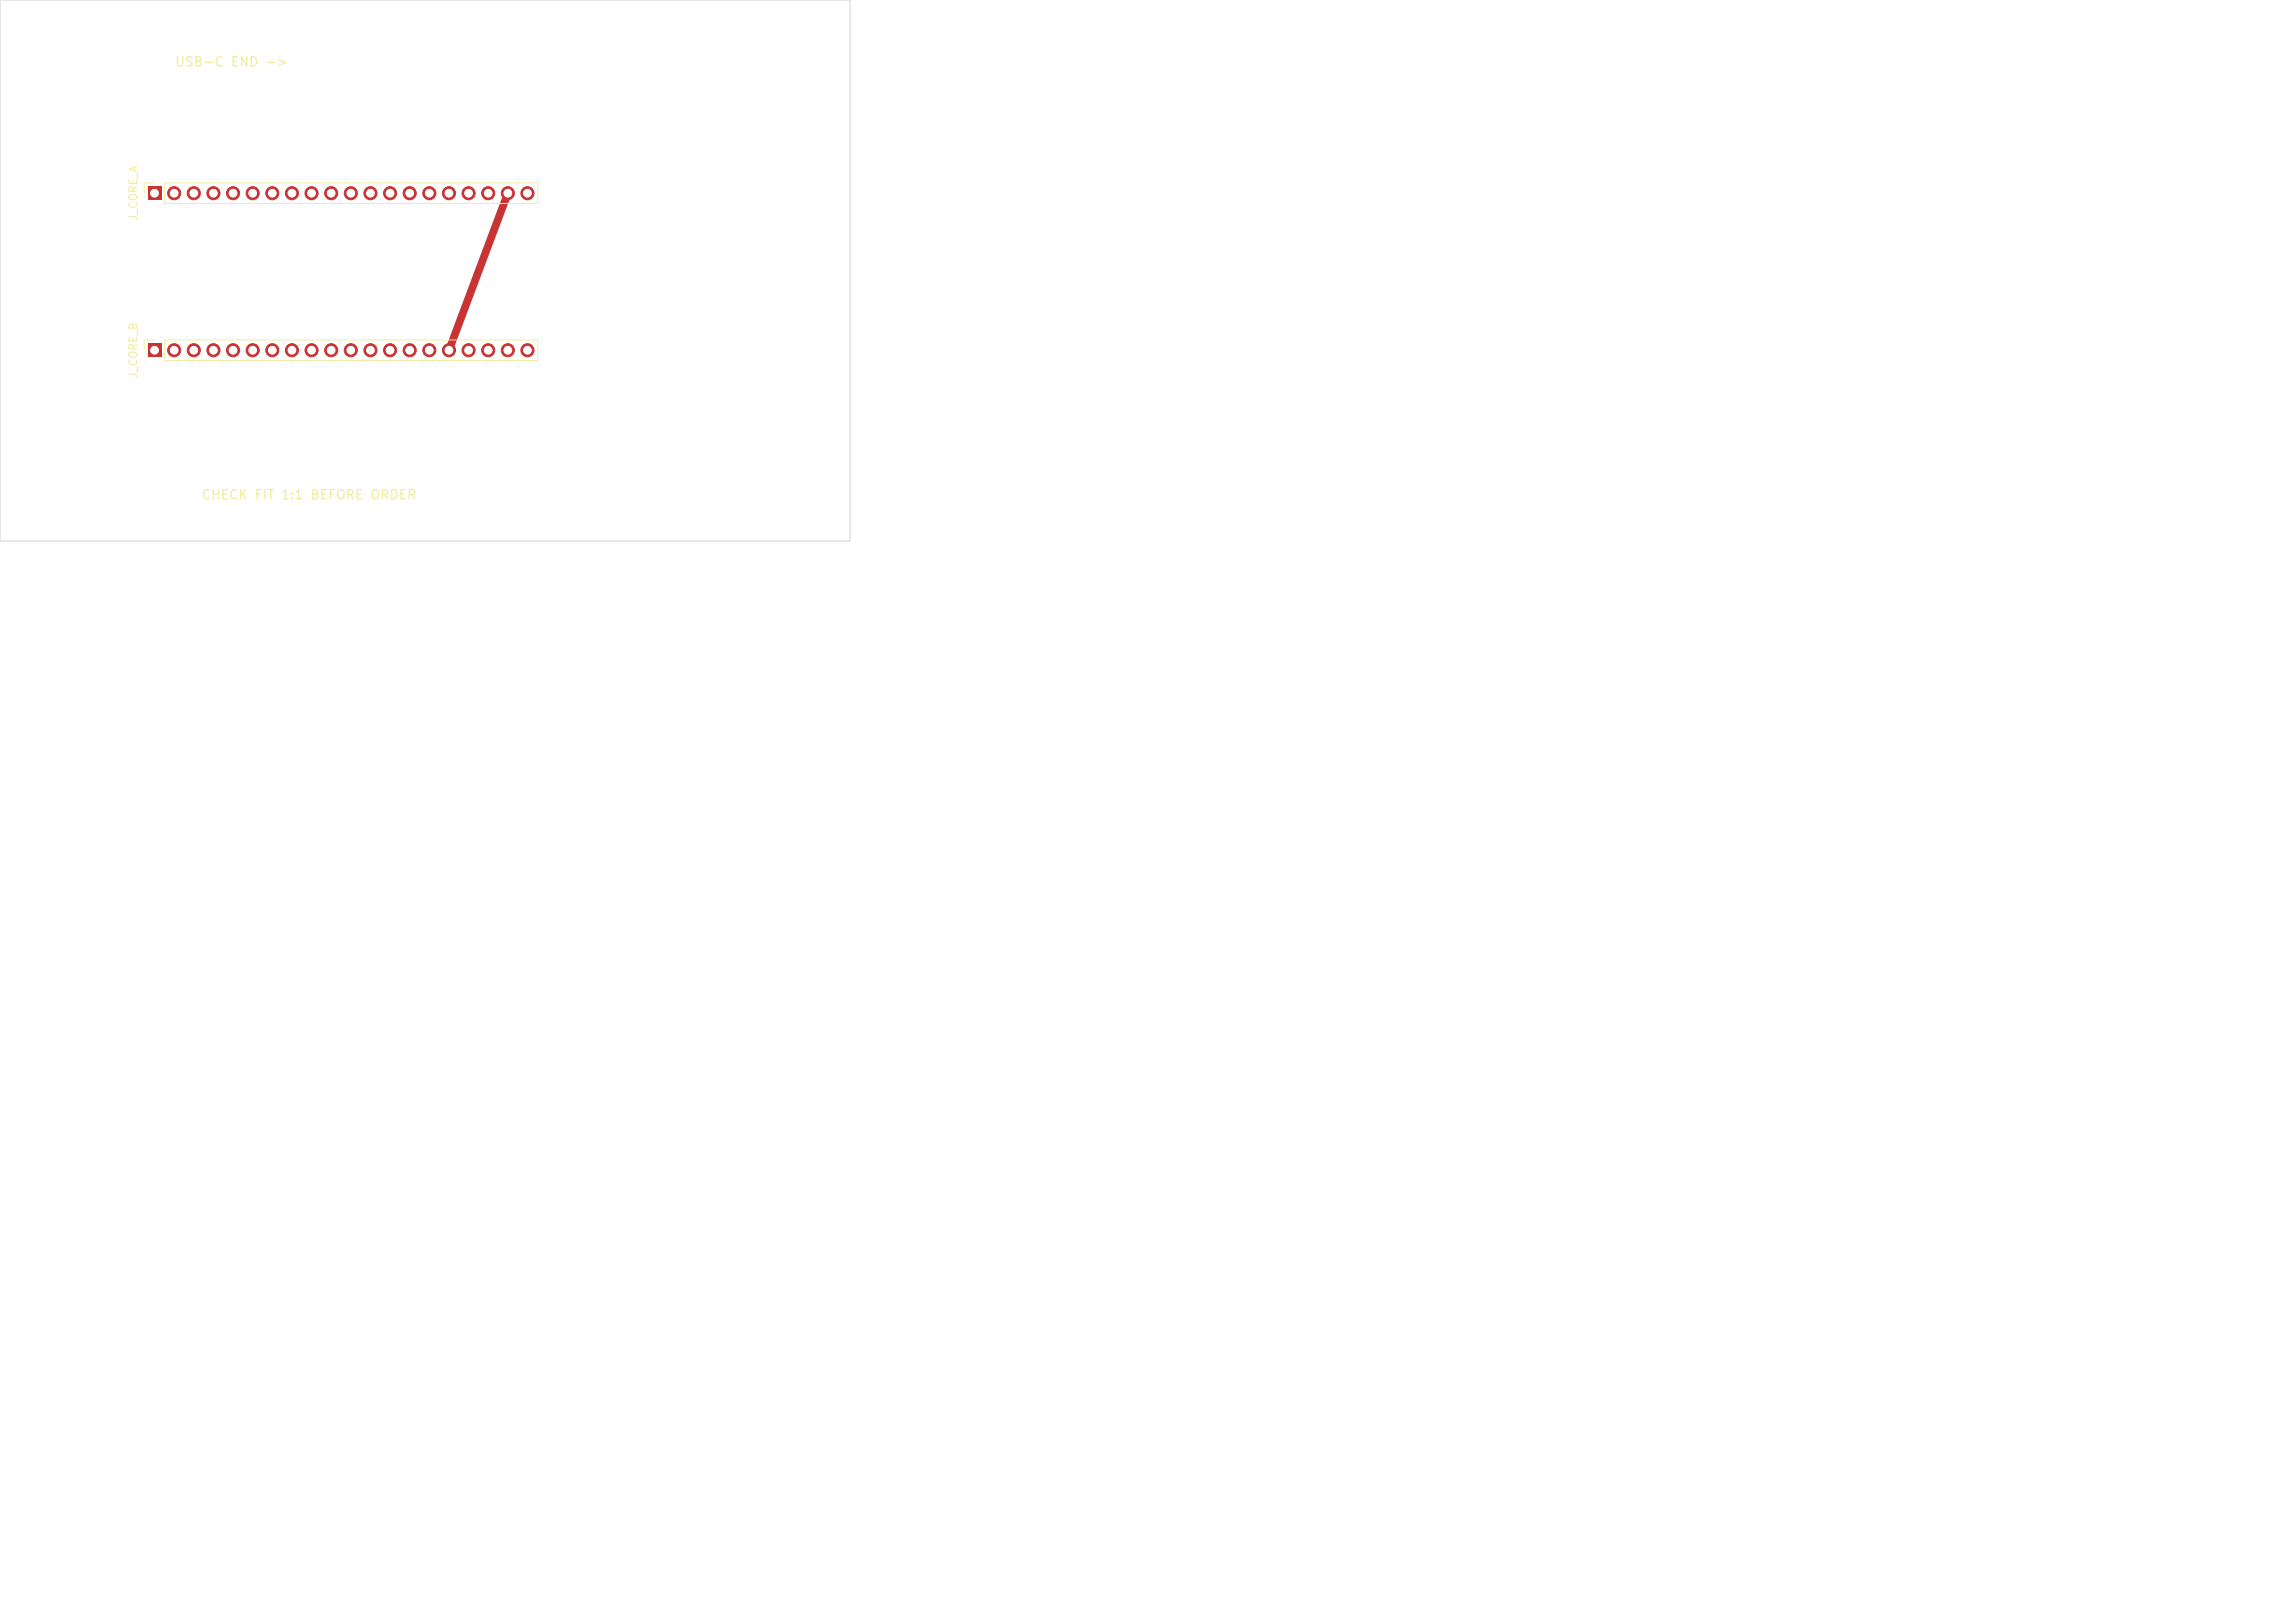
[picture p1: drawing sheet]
<svg xmlns="http://www.w3.org/2000/svg" width="297mm" height="210mm" viewBox="0 0 297 210" stroke-linecap="round" stroke-linejoin="round" font-family="sans-serif">
<defs><g id="words">
<g font-size="1.2" fill="#f2eda1">
<text x="22.6" y="8.9">USB-C END -&gt;</text>
<text x="26" y="64.9">CHECK FIT 1:1 BEFORE ORDER</text>
</g>
<g font-size="1" fill="#f2eda1">
<text x="18" y="28.6" transform="rotate(-90 18 28.6)">J_CORE_A</text>
<text x="18" y="49" transform="rotate(-90 18 49)">J_CORE_B</text>
</g>
</g></defs>
<path d="M19.1 44.5h1.7v1.7h-1.7z" fill="#c83434"/>
<g fill="#c83434" stroke="#c83434" stroke-width=".13">
<circle cx="22.5" cy="45.3" r=".85"/>
<circle cx="25.1" cy="45.3" r=".85"/>
<circle cx="27.6" cy="45.3" r=".85"/>
<circle cx="30.2" cy="45.3" r=".85"/>
<circle cx="32.7" cy="45.3" r=".85"/>
<circle cx="35.2" cy="45.3" r=".85"/>
<circle cx="37.8" cy="45.3" r=".85"/>
<circle cx="40.3" cy="45.3" r=".85"/>
<circle cx="42.9" cy="45.3" r=".85"/>
<circle cx="45.4" cy="45.3" r=".85"/>
<circle cx="47.9" cy="45.3" r=".85"/>
<circle cx="50.5" cy="45.3" r=".85"/>
<circle cx="53" cy="45.3" r=".85"/>
<circle cx="55.6" cy="45.3" r=".85"/>
<circle cx="58.1" cy="45.3" r=".85"/>
<circle cx="60.6" cy="45.3" r=".85"/>
<circle cx="63.2" cy="45.3" r=".85"/>
<circle cx="65.7" cy="45.3" r=".85"/>
<circle cx="68.3" cy="45.3" r=".85"/>
</g>
<path d="M19.1 24.2h1.7v1.7h-1.7z" fill="#c83434"/>
<g fill="#c83434" stroke="#c83434" stroke-width=".13">
<circle cx="22.5" cy="25" r=".85"/>
<circle cx="25.1" cy="25" r=".85"/>
<circle cx="27.6" cy="25" r=".85"/>
<circle cx="30.2" cy="25" r=".85"/>
<circle cx="32.7" cy="25" r=".85"/>
<circle cx="35.2" cy="25" r=".85"/>
<circle cx="37.8" cy="25" r=".85"/>
<circle cx="40.3" cy="25" r=".85"/>
<circle cx="42.9" cy="25" r=".85"/>
<circle cx="45.4" cy="25" r=".85"/>
<circle cx="47.9" cy="25" r=".85"/>
<circle cx="50.5" cy="25" r=".85"/>
<circle cx="53" cy="25" r=".85"/>
<circle cx="55.6" cy="25" r=".85"/>
<circle cx="58.1" cy="25" r=".85"/>
<circle cx="60.6" cy="25" r=".85"/>
<circle cx="63.2" cy="25" r=".85"/>
<circle cx="65.7" cy="25" r=".85"/>
<circle cx="68.3" cy="25" r=".85"/>
</g>
<path d="M65.7 25l-7.6 20.3" fill="none" stroke="#c83434" stroke-width="1"/>
<path d="M20 23.7h-1.3v1.3M21.3 23.7h48.3v2.6h-48.3zM20 44h-1.3v1.3M21.3 44h48.3v2.7h-48.3z" fill="none" stroke="#f2eda1" stroke-width=".13"/>
<path d="M0 0h110v70h-110z" fill="none" stroke="#d0d2cd" stroke-width=".13"/>
<g fill="#fff" stroke="#fff" stroke-width=".13">
<circle cx="20" cy="45.3" r=".5"/>
<circle cx="22.5" cy="45.3" r=".5"/>
<circle cx="25.1" cy="45.3" r=".5"/>
<circle cx="27.6" cy="45.3" r=".5"/>
<circle cx="30.2" cy="45.3" r=".5"/>
<circle cx="32.7" cy="45.3" r=".5"/>
<circle cx="35.2" cy="45.3" r=".5"/>
<circle cx="37.8" cy="45.3" r=".5"/>
<circle cx="40.3" cy="45.3" r=".5"/>
<circle cx="42.9" cy="45.3" r=".5"/>
<circle cx="45.4" cy="45.3" r=".5"/>
<circle cx="47.9" cy="45.3" r=".5"/>
<circle cx="50.5" cy="45.3" r=".5"/>
<circle cx="53" cy="45.3" r=".5"/>
<circle cx="55.6" cy="45.3" r=".5"/>
<circle cx="58.1" cy="45.3" r=".5"/>
<circle cx="60.6" cy="45.3" r=".5"/>
<circle cx="63.2" cy="45.3" r=".5"/>
<circle cx="65.7" cy="45.3" r=".5"/>
<circle cx="68.3" cy="45.3" r=".5"/>
<circle cx="20" cy="25" r=".5"/>
<circle cx="22.5" cy="25" r=".5"/>
<circle cx="25.1" cy="25" r=".5"/>
<circle cx="27.6" cy="25" r=".5"/>
<circle cx="30.2" cy="25" r=".5"/>
<circle cx="32.7" cy="25" r=".5"/>
<circle cx="35.2" cy="25" r=".5"/>
<circle cx="37.8" cy="25" r=".5"/>
<circle cx="40.3" cy="25" r=".5"/>
<circle cx="42.9" cy="25" r=".5"/>
<circle cx="45.4" cy="25" r=".5"/>
<circle cx="47.9" cy="25" r=".5"/>
<circle cx="50.5" cy="25" r=".5"/>
<circle cx="53" cy="25" r=".5"/>
<circle cx="55.6" cy="25" r=".5"/>
<circle cx="58.1" cy="25" r=".5"/>
<circle cx="60.6" cy="25" r=".5"/>
<circle cx="63.2" cy="25" r=".5"/>
<circle cx="65.7" cy="25" r=".5"/>
<circle cx="68.3" cy="25" r=".5"/>
</g>
<use href="#words"/>
</svg>
